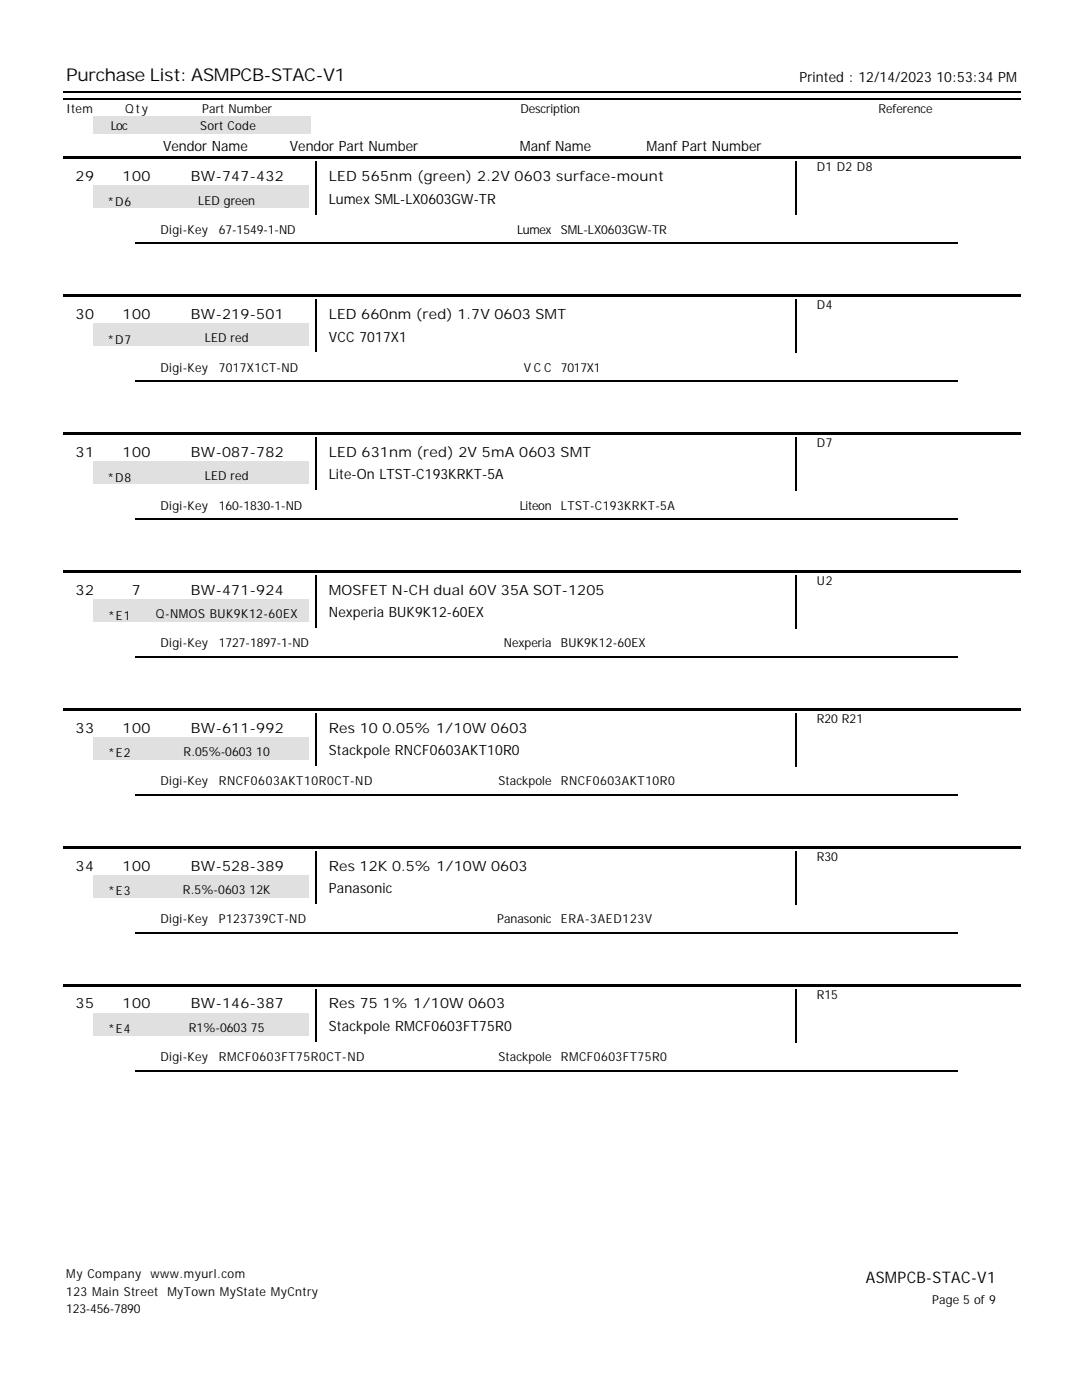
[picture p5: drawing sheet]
<svg xmlns="http://www.w3.org/2000/svg" width="216mm" height="279mm" viewBox="0 0 216 279" stroke-linecap="round" stroke-linejoin="round" font-family="sans-serif">
<defs><g id="words">
<text font-size="3.5" x="13.2" y="16.2">Purchase List: ASMPCB-STAC-V1</text>
<text font-size="3.2" x="172.8" y="256.1">ASMPCB-STAC-V1</text>
<g font-size="2.8">
<text x="159.5" y="16.3">Printed : 12/14/2023 10:53:34 PM</text>
<text x="32.5" y="30.1">Vendor Name</text>
<text x="57.8" y="30.1">Vendor Part Number</text>
<text x="103.7" y="30.1">Manf Name</text>
<text x="129" y="30.1">Manf Part Number</text>
<text x="15.1" y="36.2">29</text>
<text x="24.5" y="36.2">100</text>
<text x="38.1" y="36.2">BW-747-432</text>
<text x="65.6" y="36.2">LED 565nm (green) 2.2V 0603 surface-mount</text>
<text x="65.6" y="40.7">Lumex SML-LX0603GW-TR</text>
<text x="15.1" y="63.7">30</text>
<text x="24.5" y="63.7">100</text>
<text x="38.1" y="63.7">BW-219-501</text>
<text x="65.6" y="63.7">LED 660nm (red) 1.7V 0603 SMT</text>
<text x="65.6" y="68.2">VCC 7017X1</text>
<text x="15.1" y="91.2">31</text>
<text x="24.5" y="91.2">100</text>
<text x="38.1" y="91.2">BW-087-782</text>
<text x="65.6" y="91.2">LED 631nm (red) 2V 5mA 0603 SMT</text>
<text x="65.6" y="95.7">Lite-On LTST-C193KRKT-5A</text>
<text x="15.1" y="118.7">32</text>
<text x="26.3" y="118.7">7</text>
<text x="38.1" y="118.7">BW-471-924</text>
<text x="65.6" y="118.7">MOSFET N-CH dual 60V 35A SOT-1205</text>
<text x="65.6" y="123.2">Nexperia BUK9K12-60EX</text>
<text x="15.1" y="146.2">33</text>
<text x="24.5" y="146.2">100</text>
<text x="38.1" y="146.2">BW-611-992</text>
<text x="65.6" y="146.2">Res 10 0.05% 1/10W 0603</text>
<text x="65.6" y="150.7">Stackpole RNCF0603AKT10R0</text>
<text x="15.1" y="173.7">34</text>
<text x="24.5" y="173.7">100</text>
<text x="38.1" y="173.7">BW-528-389</text>
<text x="65.6" y="173.7">Res 12K 0.5% 1/10W 0603</text>
<text x="65.6" y="178.2">Panasonic</text>
<text x="15.1" y="201.3">35</text>
<text x="24.5" y="201.3">100</text>
<text x="38.1" y="201.3">BW-146-387</text>
<text x="65.6" y="201.3">Res 75 1% 1/10W 0603</text>
<text x="65.6" y="205.8">Stackpole RMCF0603FT75R0</text>
</g>
<g font-size="2.5">
<text x="13.2" y="22.6">Item</text>
<text x="25" y="22.6">Qty</text>
<text x="40.3" y="22.6">Part Number</text>
<text x="103.8" y="22.6">Description</text>
<text x="175.3" y="22.6">Reference</text>
<text x="22.1" y="26">Loc</text>
<text x="40" y="26">Sort Code</text>
<text x="163" y="34.2">D1 D2 D8</text>
<text x="21.4" y="41.1">*D6</text>
<text x="39.6" y="40.8">LED green</text>
<text x="32" y="46.7">Digi-Key</text>
<text x="43.7" y="46.7">67-1549-1-ND</text>
<text x="103.2" y="46.7">Lumex</text>
<text x="111.9" y="46.7">SML-LX0603GW-TR</text>
<text x="163" y="61.7">D4</text>
<text x="21.4" y="68.6">*D7</text>
<text x="40.9" y="68.4">LED red</text>
<text x="32" y="74.2">Digi-Key</text>
<text x="43.7" y="74.2">7017X1CT-ND</text>
<text x="104.5" y="74.2">V C C</text>
<text x="111.9" y="74.2">7017X1</text>
<text x="163" y="89.3">D7</text>
<text x="40.9" y="95.9">LED red</text>
<text x="21.4" y="96.1">*D8</text>
<text x="32" y="101.7">Digi-Key</text>
<text x="43.7" y="101.7">160-1830-1-ND</text>
<text x="103.7" y="101.7">Liteon</text>
<text x="111.9" y="101.7">LTST-C193KRKT-5A</text>
<text x="163" y="116.8">U2</text>
<text x="21.6" y="123.6">*E1</text>
<text x="31.1" y="123.4">Q-NMOS BUK9K12-60EX</text>
<text x="32" y="129.2">Digi-Key</text>
<text x="43.7" y="129.2">1727-1897-1-ND</text>
<text x="100.5" y="129.2">Nexperia</text>
<text x="111.9" y="129.2">BUK9K12-60EX</text>
<text x="163" y="144.3">R20 R21</text>
<text x="21.6" y="151.2">*E2</text>
<text x="36.6" y="150.9">R.05%-0603 10</text>
<text x="32" y="156.7">Digi-Key</text>
<text x="43.7" y="156.7">RNCF0603AKT10R0CT-ND</text>
<text x="99.5" y="156.7">Stackpole</text>
<text x="111.9" y="156.7">RNCF0603AKT10R0</text>
<text x="163" y="171.8">R30</text>
<text x="21.6" y="178.7">*E3</text>
<text x="36.5" y="178.4">R.5%-0603 12K</text>
<text x="32" y="184.2">Digi-Key</text>
<text x="43.7" y="184.2">P123739CT-ND</text>
<text x="99.2" y="184.2">Panasonic</text>
<text x="111.9" y="184.2">ERA-3AED123V</text>
<text x="163" y="199.3">R15</text>
<text x="21.6" y="206.2">*E4</text>
<text x="37.7" y="205.9">R1%-0603 75</text>
<text x="32" y="211.8">Digi-Key</text>
<text x="43.7" y="211.8">RMCF0603FT75R0CT-ND</text>
<text x="99.5" y="211.8">Stackpole</text>
<text x="111.9" y="211.8">RMCF0603FT75R0</text>
<text x="13.2" y="255.1">My Company</text>
<text x="30" y="255.1">www.myurl.com</text>
<text x="13.2" y="258.6">123 Main Street</text>
<text x="13.2" y="262">123-456-7890</text>
<text x="33.4" y="258.6">MyTown MyState MyCntry</text>
<text x="186" y="260.2">Page 5 of 9</text>
</g>
</g></defs>
<path d="M12.7 18.4h191" fill="none" stroke="#000" stroke-width=".26"/>
<g fill="#fff">
<path d="M27 27h28v4h-28z"/>
<path d="M56.6 27h28.1v4h-28.1z"/>
<path d="M96.8 27h28.1v4h-28.1z"/>
<path d="M126.5 27h28.3v4h-28.3z"/>
</g>
<path d="M12.7 19.7h191" fill="none" stroke="#000" stroke-width=".26"/>
<g fill="#e0e0e0">
<path d="M18.5 23.3h10.9v3.4h-10.9z"/>
<path d="M29.4 23.3h32.5v3.4h-32.5z"/>
</g>
<g fill="#fff">
<path d="M65.1 32.5h89.7v4.5h-89.7z"/>
<path d="M65.1 37h89.7v4.5h-89.7z"/>
</g>
<path d="M158.9 32.3v10.6" fill="none" stroke="#000" stroke-width=".26"/>
<path d="M29.1 37h32.5v4.5h-32.5z" fill="#e0e0e0"/>
<path d="M14 42.9h28.1v4.5h-28.1z" fill="#fff"/>
<path d="M63.1 32.3v10.6" fill="none" stroke="#000" stroke-width=".26"/>
<g fill="#fff">
<path d="M43.1 42.9h45v4.5h-45z"/>
<path d="M88.9 42.9h21.7v4.5h-21.7z"/>
<path d="M111.4 42.9h45v4.5h-45z"/>
</g>
<path d="M12.7 31.2h191v.6h-191z" fill="#000"/>
<path d="M18.5 37h10.9v4.5h-10.9z" fill="#e0e0e0"/>
<path d="M27 48.6h164" fill="none" stroke="#000" stroke-width=".26"/>
<g fill="#fff">
<path d="M27 48.9h28v4.5h-28z"/>
<path d="M56.6 48.9h45v4.5h-45z"/>
<path d="M56.6 53.4h45v4.5h-45z"/>
<path d="M27 53.4h28v4.5h-28z"/>
<path d="M145.8 48.9h45v4.5h-45z"/>
<path d="M116.2 48.9h28v4.5h-28z"/>
<path d="M116.2 53.4h28v4.5h-28z"/>
<path d="M145.8 53.4h45v4.5h-45z"/>
<path d="M65.1 60.1h89.7v4.5h-89.7z"/>
<path d="M65.1 64.6h89.7v4.5h-89.7z"/>
</g>
<path d="M158.9 59.8v10.6" fill="none" stroke="#000" stroke-width=".26"/>
<path d="M29.1 64.6h32.5v4.5h-32.5z" fill="#e0e0e0"/>
<path d="M14 70.4h28.1v4.5h-28.1z" fill="#fff"/>
<path d="M63.1 59.8v10.6" fill="none" stroke="#000" stroke-width=".26"/>
<g fill="#fff">
<path d="M43.1 70.4h45v4.5h-45z"/>
<path d="M88.9 70.4h21.7v4.5h-21.7z"/>
<path d="M111.4 70.4h45v4.5h-45z"/>
</g>
<path d="M12.7 58.7h191v.6h-191z" fill="#000"/>
<path d="M18.5 64.6h10.9v4.5h-10.9z" fill="#e0e0e0"/>
<path d="M27 76.1h164" fill="none" stroke="#000" stroke-width=".26"/>
<g fill="#fff">
<path d="M27 76.5h28v4.5h-28z"/>
<path d="M56.6 76.5h45v4.5h-45z"/>
<path d="M56.6 81h45v4.5h-45z"/>
<path d="M27 81h28v4.5h-28z"/>
<path d="M145.8 76.5h45v4.5h-45z"/>
<path d="M116.2 76.5h28v4.5h-28z"/>
<path d="M116.2 81h28v4.5h-28z"/>
<path d="M145.8 81h45v4.5h-45z"/>
<path d="M65.1 87.6h89.7v4.5h-89.7z"/>
<path d="M65.1 92.1h89.7v4.5h-89.7z"/>
</g>
<path d="M158.9 87.3v10.6" fill="none" stroke="#000" stroke-width=".26"/>
<path d="M29.1 92.1h32.5v4.5h-32.5z" fill="#e0e0e0"/>
<path d="M14 97.9h28.1v4.5h-28.1z" fill="#fff"/>
<path d="M63.1 87.3v10.6" fill="none" stroke="#000" stroke-width=".26"/>
<g fill="#fff">
<path d="M43.1 97.9h45v4.5h-45z"/>
<path d="M88.9 97.9h21.7v4.5h-21.7z"/>
<path d="M111.4 97.9h45v4.5h-45z"/>
</g>
<path d="M12.7 86.3h191v.5h-191z" fill="#000"/>
<path d="M18.5 92.1h10.9v4.5h-10.9z" fill="#e0e0e0"/>
<path d="M27 103.6h164" fill="none" stroke="#000" stroke-width=".26"/>
<g fill="#fff">
<path d="M27 104h28v4.5h-28z"/>
<path d="M56.6 104h45v4.5h-45z"/>
<path d="M56.6 108.5h45v4.5h-45z"/>
<path d="M27 108.5h28v4.5h-28z"/>
<path d="M145.8 104h45v4.5h-45z"/>
<path d="M116.2 104h28v4.5h-28z"/>
<path d="M116.2 108.5h28v4.5h-28z"/>
<path d="M145.8 108.5h45v4.5h-45z"/>
<path d="M65.1 115.1h89.7v4.5h-89.7z"/>
<path d="M65.1 119.6h89.7v4.5h-89.7z"/>
</g>
<path d="M158.9 114.8v10.6" fill="none" stroke="#000" stroke-width=".26"/>
<path d="M29.1 119.6h32.5v4.5h-32.5z" fill="#e0e0e0"/>
<path d="M14 125.4h28.1v4.5h-28.1z" fill="#fff"/>
<path d="M63.1 114.8v10.6" fill="none" stroke="#000" stroke-width=".26"/>
<g fill="#fff">
<path d="M43.1 125.4h45v4.5h-45z"/>
<path d="M88.9 125.4h21.7v4.5h-21.7z"/>
<path d="M111.4 125.4h45v4.5h-45z"/>
</g>
<path d="M12.7 113.8h191v.5h-191z" fill="#000"/>
<path d="M18.5 119.6h10.9v4.5h-10.9z" fill="#e0e0e0"/>
<path d="M27 131.1h164" fill="none" stroke="#000" stroke-width=".26"/>
<g fill="#fff">
<path d="M27 131.5h28v4.5h-28z"/>
<path d="M56.6 131.5h45v4.5h-45z"/>
<path d="M56.6 136h45v4.5h-45z"/>
<path d="M27 136h28v4.5h-28z"/>
<path d="M145.8 131.5h45v4.5h-45z"/>
<path d="M116.2 131.5h28v4.5h-28z"/>
<path d="M116.2 136h28v4.5h-28z"/>
<path d="M145.8 136h45v4.5h-45z"/>
<path d="M65.1 142.6h89.7v4.5h-89.7z"/>
<path d="M65.1 147.1h89.7v4.5h-89.7z"/>
</g>
<path d="M158.9 142.3v10.6" fill="none" stroke="#000" stroke-width=".26"/>
<path d="M29.1 147.1h32.5v4.5h-32.5z" fill="#e0e0e0"/>
<path d="M14 152.9h28.1v4.5h-28.1z" fill="#fff"/>
<path d="M63.1 142.3v10.6" fill="none" stroke="#000" stroke-width=".26"/>
<g fill="#fff">
<path d="M43.1 152.9h45v4.5h-45z"/>
<path d="M88.9 152.9h21.7v4.5h-21.7z"/>
<path d="M111.4 152.9h45v4.5h-45z"/>
</g>
<path d="M12.7 141.3h191v.5h-191z" fill="#000"/>
<path d="M18.5 147.1h10.9v4.5h-10.9z" fill="#e0e0e0"/>
<path d="M27 158.6h164" fill="none" stroke="#000" stroke-width=".26"/>
<g fill="#fff">
<path d="M27 159h28v4.5h-28z"/>
<path d="M56.6 159h45v4.5h-45z"/>
<path d="M56.6 163.5h45v4.5h-45z"/>
<path d="M27 163.5h28v4.5h-28z"/>
<path d="M145.8 159h45v4.5h-45z"/>
<path d="M116.2 159h28v4.5h-28z"/>
<path d="M116.2 163.5h28v4.5h-28z"/>
<path d="M145.8 163.5h45v4.5h-45z"/>
<path d="M65.1 170.1h89.7v4.5h-89.7z"/>
<path d="M65.1 174.6h89.7v4.5h-89.7z"/>
</g>
<path d="M158.9 169.9v10.5" fill="none" stroke="#000" stroke-width=".26"/>
<path d="M29.1 174.6h32.5v4.5h-32.5z" fill="#e0e0e0"/>
<path d="M14 180.4h28.1v4.5h-28.1z" fill="#fff"/>
<path d="M63.1 169.9v10.5" fill="none" stroke="#000" stroke-width=".26"/>
<g fill="#fff">
<path d="M43.1 180.4h45v4.5h-45z"/>
<path d="M88.9 180.4h21.7v4.5h-21.7z"/>
<path d="M111.4 180.4h45v4.5h-45z"/>
</g>
<path d="M12.7 168.8h191v.5h-191z" fill="#000"/>
<path d="M18.5 174.6h10.9v4.5h-10.9z" fill="#e0e0e0"/>
<path d="M27 186.1h164" fill="none" stroke="#000" stroke-width=".26"/>
<g fill="#fff">
<path d="M27 186.5h28v4.5h-28z"/>
<path d="M56.6 186.5h45v4.5h-45z"/>
<path d="M56.6 191h45v4.5h-45z"/>
<path d="M27 191h28v4.5h-28z"/>
<path d="M145.8 186.5h45v4.5h-45z"/>
<path d="M116.2 186.5h28v4.5h-28z"/>
<path d="M116.2 191h28v4.5h-28z"/>
<path d="M145.8 191h45v4.5h-45z"/>
<path d="M65.1 197.6h89.7v4.5h-89.7z"/>
<path d="M65.1 202.1h89.7v4.5h-89.7z"/>
</g>
<path d="M158.9 197.4v10.6" fill="none" stroke="#000" stroke-width=".26"/>
<path d="M29.1 202.1h32.5v4.5h-32.5z" fill="#e0e0e0"/>
<path d="M14 208h28.1v4.5h-28.1z" fill="#fff"/>
<path d="M63.1 197.4v10.6" fill="none" stroke="#000" stroke-width=".26"/>
<g fill="#fff">
<path d="M43.1 208h45v4.5h-45z"/>
<path d="M88.9 208h21.7v4.5h-21.7z"/>
<path d="M111.4 208h45v4.5h-45z"/>
</g>
<path d="M12.7 196.3h191v.5h-191z" fill="#000"/>
<path d="M18.5 202.1h10.9v4.5h-10.9z" fill="#e0e0e0"/>
<path d="M27 213.7h164" fill="none" stroke="#000" stroke-width=".26"/>
<g fill="#fff">
<path d="M27 214h28v4.5h-28z"/>
<path d="M56.6 214h45v4.5h-45z"/>
<path d="M56.6 218.5h45v4.5h-45z"/>
<path d="M27 218.5h28v4.5h-28z"/>
<path d="M145.8 214h45v4.5h-45z"/>
<path d="M116.2 214h28v4.5h-28z"/>
<path d="M116.2 218.5h28v4.5h-28z"/>
<path d="M145.8 218.5h45v4.5h-45z"/>
</g>
<use href="#words"/>
</svg>
